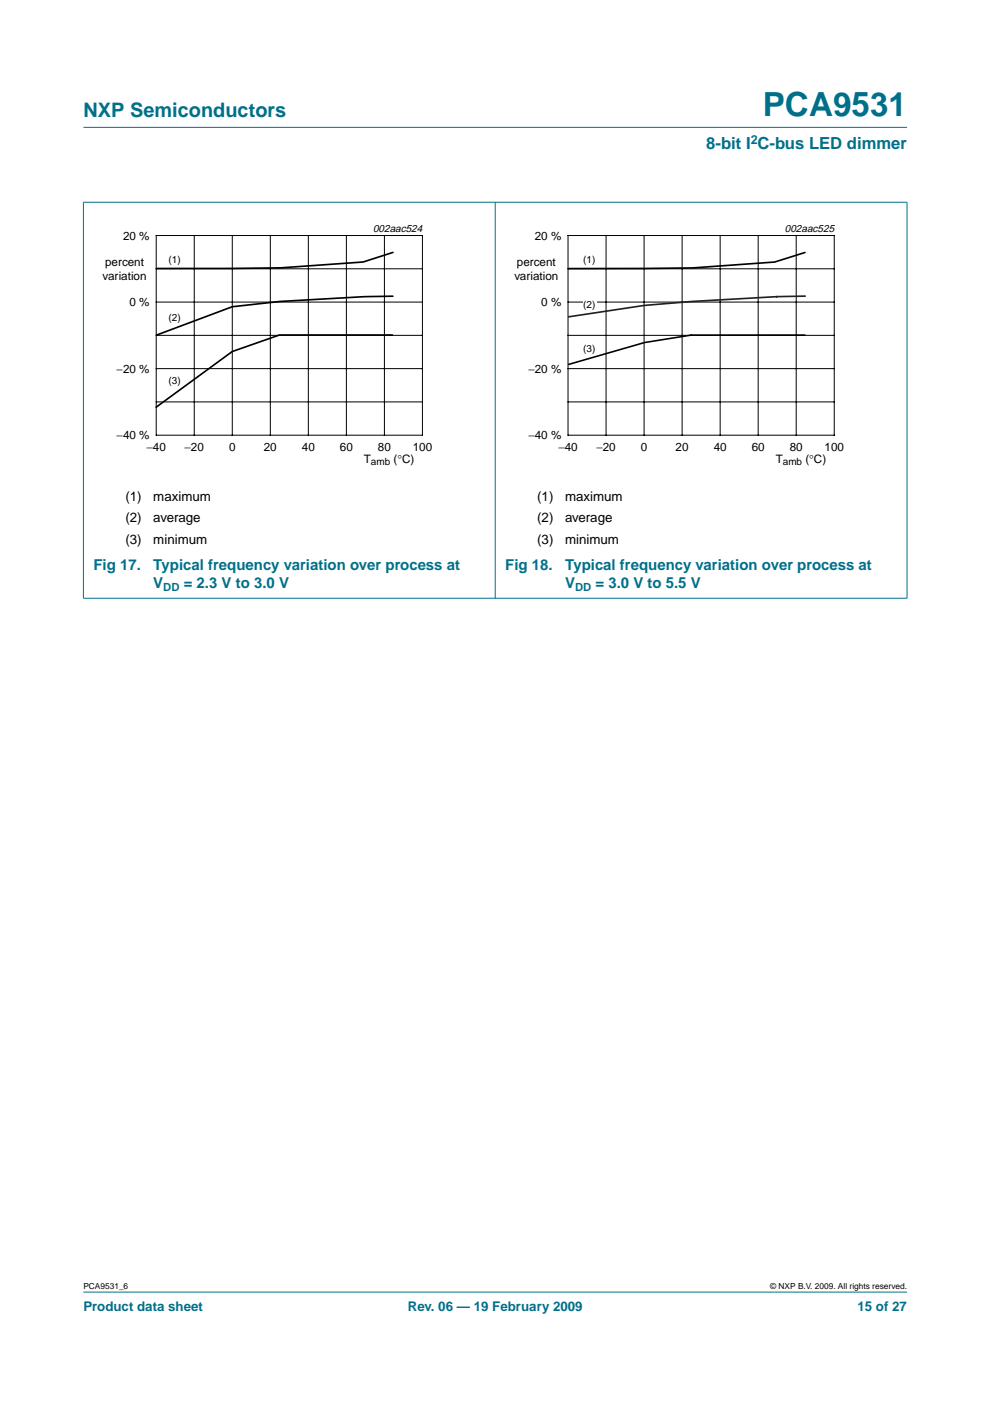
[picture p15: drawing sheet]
<svg xmlns="http://www.w3.org/2000/svg" width="210mm" height="297mm" viewBox="0 0 210 297" stroke-linecap="round" stroke-linejoin="round" font-family="sans-serif">
<defs><g id="words">
<text font-size="7.1" fill="#00708a" x="161.7" y="24.7">PCA9531</text>
<text font-size="4.2" fill="#00708a" x="17.7" y="24.9">NXP Semiconductors</text>
<text font-size="3.5" fill="#00708a" x="149.8" y="31.6">8-bit I C-bus LED dimmer</text>
<g font-size="3.2" fill="#00708a">
<text x="19.8" y="120.8">Fig 17.</text>
<text x="32.5" y="120.8">Typical frequency variation over process at</text>
<text x="32.5" y="124.7">V</text>
<text x="38.9" y="124.7">= 2.3 V to 3.0 V</text>
<text x="107.1" y="120.8">Fig 18.</text>
<text x="119.8" y="120.8">Typical frequency variation over process at</text>
<text x="119.8" y="124.7">V</text>
<text x="126.3" y="124.7">= 3.0 V to 5.5 V</text>
</g>
<g font-size="2.8">
<text x="26.6" y="106.1">(1)</text>
<text x="32.5" y="106.1">maximum</text>
<text x="113.9" y="106.1">(1)</text>
<text x="119.8" y="106.1">maximum</text>
<text x="26.6" y="110.7">(2)</text>
<text x="32.5" y="110.7">average</text>
<text x="113.9" y="110.7">(2)</text>
<text x="119.8" y="110.7">average</text>
<text x="26.6" y="115.3">(3)</text>
<text x="32.5" y="115.3">minimum</text>
<text x="113.9" y="115.3">(3)</text>
<text x="119.8" y="115.3">minimum</text>
</g>
<g font-size="2.8" fill="#00708a">
<text x="17.7" y="278">Product data sheet</text>
<text x="86.5" y="278">Rev. 06 — 19 February 2009</text>
<text x="181.8" y="278">15 of 27</text>
</g>
<text font-size="2.6" fill="#00708a" x="159.2" y="30.5">2</text>
<g font-size="2.5">
<text x="26.1" y="50.8">20 %</text>
<text x="113.4" y="50.8">20 %</text>
<text x="21.8" y="59.3">variation</text>
<text x="22.3" y="56.3">percent</text>
<text x="109.1" y="59.3">variation</text>
<text x="109.6" y="56.3">percent</text>
<text x="27.5" y="64.9">0 %</text>
<text x="114.8" y="64.9">0 %</text>
<text x="24.7" y="79">−20 %</text>
<text x="112" y="79">−20 %</text>
<text x="24.7" y="93.1">−40 %</text>
<text x="31.1" y="95.7">−40</text>
<text x="39.1" y="95.7">−20</text>
<text x="48.6" y="95.7">0</text>
<text x="55.9" y="95.7">20</text>
<text x="64" y="95.7">40</text>
<text x="72.1" y="95.7">60</text>
<text x="80.1" y="95.7">80</text>
<text x="87.5" y="95.7">100</text>
<text x="112" y="93.1">−40 %</text>
<text x="118.4" y="95.7">−40</text>
<text x="126.4" y="95.7">−20</text>
<text x="135.9" y="95.7">0</text>
<text x="143.3" y="95.7">20</text>
<text x="151.3" y="95.7">40</text>
<text x="159.4" y="95.7">60</text>
<text x="167.4" y="95.7">80</text>
<text x="174.8" y="95.7">100</text>
<text x="77.1" y="98.2">T</text>
<text x="83.5" y="98.2">(°C)</text>
<text x="164.5" y="98.2">T</text>
<text x="170.8" y="98.2">(°C)</text>
</g>
<g font-size="2.4" fill="#00708a">
<text x="34.6" y="125.3">DD</text>
<text x="121.9" y="125.3">DD</text>
</g>
<g font-size="2.2">
<text x="79.1" y="49.1">002aac524</text>
<text x="166.4" y="49.1">002aac525</text>
</g>
<g font-size="2.1">
<text x="35.7" y="55.8">(1)</text>
<text x="123.6" y="55.8">(1)</text>
<text x="123.6" y="65.2">(2)</text>
<text x="35.7" y="68">(2)</text>
<text x="123.6" y="74.7">(3)</text>
<text x="35.7" y="81.5">(3)</text>
<text x="78.7" y="98.7">amb</text>
<text x="166" y="98.7">amb</text>
</g>
<g font-size="1.8">
<text x="17.7" y="273.4">PCA9531_6</text>
<text x="163.3" y="273.4">© NXP B.V. 2009. All rights reserved.</text>
</g>
</g></defs>
<g fill="#00708a" stroke="#00708a" stroke-width=".21">
<path d="M17.7 273.9h174.6z"/>
<path d="M17.7 27h174.6z"/>
<path d="M17.7 42.9v83.9z"/>
<path d="M105 42.8v84.1z"/>
<path d="M192.3 42.9v83.9z"/>
<path d="M17.6 42.9h174.8z"/>
<path d="M17.6 126.8h174.8z"/>
</g>
<path d="M20.4 47.1h81.9v52.2h-81.9zM107.7 47.1h81.9v52.2h-81.9z" fill="none" stroke="#fff" stroke-width=".21"/>
<g fill="none" stroke="#000" stroke-width=".21">
<path d="M33.1 49.9h56.5v42.4h-56.5zM33.1 57h56.5M41.2 49.9v42.4M49.2 49.9v42.4M57.3 49.9v42.4M65.4 49.9v42.4M73.4 49.9v42.4M81.5 49.9v42.4M120.4 49.9h56.5v42.4h-56.5zM120.4 57h56.5M128.5 49.9v42.4M136.6 49.9v42.4"/>
<path d="M144.6 49.9v42.4M152.7 49.9v42.4M160.8 49.9v42.4M168.8 49.9v42.4M33.1 64h56.5M33.1 71.1h56.5M33.1 78.2h56.5M120.4 64h56.5M120.4 71.1h56.5M120.4 78.2h56.5M33.1 85.2h56.5M120.4 85.2h56.5"/>
</g>
<path d="M83.3 53.5l-6.3 2.1-17.4 1.2-26.4 .1M83.2 71h-24l-10 3.5-16.1 11.8M83.3 62.8l-6 .1-17.9 1-10.2 1.1-16 6" fill="none" stroke="#000" stroke-width=".35"/>
<path d="M164.7 62.9l-18 1-10.1 .9-16.2 2.4M170.7 62.8l-6.1 .1" fill="none" stroke="#231f20" stroke-width=".35"/>
<path d="M123.6 63.4h2.8v2.5h-2.8z" fill="#fff"/>
<path d="M170.7 53.5l-6.5 2.1-17.4 1.2-26.3 .1" fill="none" stroke="#000" stroke-width=".35"/>
<path d="M170.7 71h-24.2l-9.9 1.6-16.1 4.7" fill="none" stroke="#000" stroke-width=".34"/>
<use href="#words"/>
</svg>
